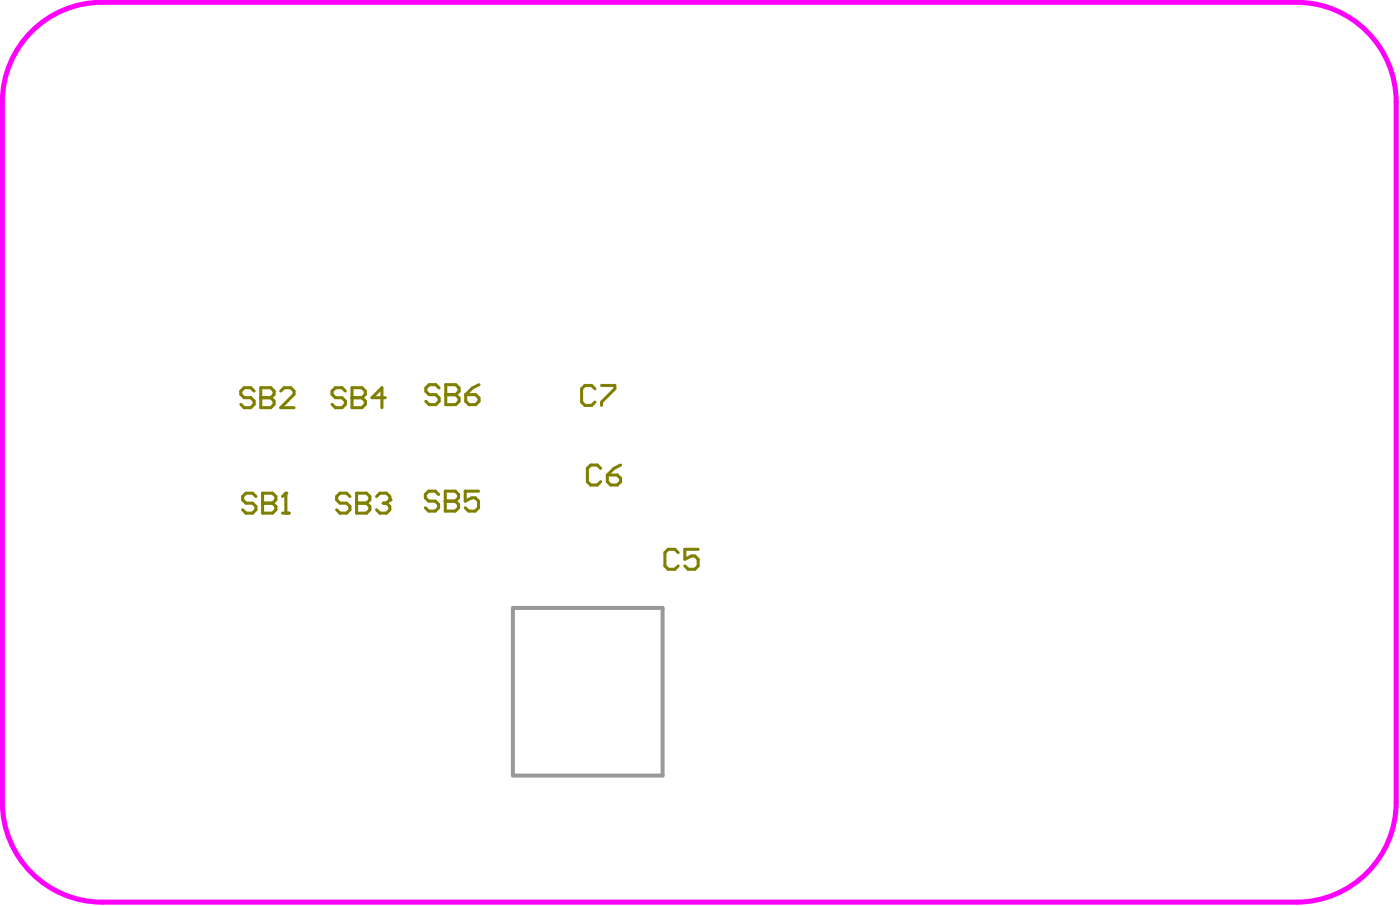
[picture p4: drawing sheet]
<svg xmlns="http://www.w3.org/2000/svg" width="234mm" height="151mm" viewBox="0 0 234 151" stroke-linecap="round" stroke-linejoin="round" font-family="sans-serif">
<path d="M4.7 5.8a16.6 16.6 0 0 1 12.3-5.4h199.3a16.6 16.6 0 0 1 16.6 16.6v116.7a16.6 16.6 0 0 1-16.6 16.6h-199.3a16.6 16.6 0 0 1-16.6-16.6v-116.7a16.6 16.6 0 0 1 4.3-11.2z" fill="none" stroke="#f0f" stroke-width=".84"/>
<path d="M73.3 64.7l-.6-.6h-1.1l-.6 .6v.5l.6 .6h1.1l.6 .5v.6l-.6 .5h-1.1l-.6-.5M74.4 64.1v3.3h1.6l.6-.5v-.6l-.6-.5h-1.6" fill="none" stroke="#808000" stroke-width=".51"/>
<circle cx="74.4" cy="65.8" r=".25" fill="#808000"/>
<path d="M74.4 64.1h1.6l.6 .6v.5l-.6 .6h-1.6M77.7 65.8h1.7l.5 .5v.6l-.5 .5h-1.2l-.5-.5zM79.9 64.1l-1.1 .6-1.1 1.1M73.2 82.4l-.6-.5h-1.1l-.6 .5v.6l.6 .5h1.1l.6 .6v.5l-.6 .6h-1.1l-.6-.6M74.3 81.9v3.3h1.6l.6-.6v-.5l-.6-.6h-1.6" fill="none" stroke="#808000" stroke-width=".51"/>
<circle cx="74.3" cy="83.5" r=".25" fill="#808000"/>
<path d="M57.6 65.2l-.5-.6h-1.2l-.5 .6v.5l.5 .6h1.2l.5 .5v.6l-.5 .5h-1.2l-.5-.5M58.7 64.6v3.3h1.7l.5-.5v-.6l-.5-.5h-1.7M74.3 81.9h1.6l.6 .5v.6l-.6 .5h-1.6M79.8 81.9h-2.2v1.6l1.1-.5h.6l.5 .5v1.1l-.5 .6h-1.1l-.6-.6" fill="none" stroke="#808000" stroke-width=".51"/>
<circle cx="58.7" cy="66.3" r=".25" fill="#808000"/>
<path d="M58.7 64.6h1.7l.5 .6v.5l-.5 .6h-1.7M64.3 66.3h-2.3l1.7-1.7v3.3M58.4 82.7l-.6-.5h-1.1l-.5 .5v.6l.5 .6h1.1l.6 .5v.6l-.6 .5h-1.1l-.5-.5M59.5 82.2v3.3h1.6l.6-.5v-.6l-.6-.5h-1.6" fill="none" stroke="#808000" stroke-width=".51"/>
<circle cx="59.5" cy="83.9" r=".25" fill="#808000"/>
<path d="M59.5 82.2h1.6l.6 .5v.6l-.6 .6h-1.6M62.8 82.7l.6-.5h1.1l.5 .5v.6" fill="none" stroke="#808000" stroke-width=".51"/>
<circle cx="65" cy="83.3" r=".25" fill="#808000"/>
<path d="M42.4 65.2l-.6-.6h-1.1l-.5 .6v.5l.5 .6h1.1l.6 .5v.6l-.6 .5h-1.1l-.5-.5M43.5 64.6v3.3h1.7l.5-.5v-.6l-.5-.5h-1.7M63.9 83.9h.6M64.5 83.9l.5 .5v.6l-.5 .5h-1.1l-.6-.5M65 83.3l-.5 .6" fill="none" stroke="#808000" stroke-width=".51"/>
<circle cx="43.5" cy="66.3" r=".25" fill="#808000"/>
<path d="M43.5 64.6h1.7l.5 .6v.5l-.5 .6h-1.7M46.8 65.2l.6-.6h1.1l.5 .6v.5l-2.2 2.2h2.2M42.7 82.7l-.6-.5h-1.1l-.5 .5v.6l.5 .6h1.1l.6 .5v.6l-.6 .5h-1.1l-.5-.5M43.8 82.2v3.3h1.7l.5-.5v-.6l-.5-.5h-1.7" fill="none" stroke="#808000" stroke-width=".51"/>
<circle cx="43.8" cy="83.9" r=".25" fill="#808000"/>
<path d="M43.8 82.2h1.7l.5 .5v.6l-.5 .6h-1.7M47.1 85.5h1.1M47.7 82.2v3.3" fill="none" stroke="#808000" stroke-width=".51"/>
<circle cx="47.7" cy="82.2" r=".25" fill="#808000"/>
<path d="M99.2 64.8l-.5-.6h-1.1l-.6 .6v2.2l.6 .6h1.1l.5-.6M100.2 78.1l-.6-.6h-1.1l-.5 .6v2.2l.5 .5h1.1l.6-.5M100.3 64.2h2.3v.6l-2.3 2.2v.6M101.3 79.2h1.7l.5 .5v.6l-.5 .5h-1.1l-.6-.5zM103.5 77.5l-1.1 .6-1.1 1.1M47.7 82.2l-.6 .5M113.1 92.1l-.5-.6h-1.1l-.6 .6v2.2l.6 .6h1.1l.5-.6M116.5 91.5h-2.3v1.7l1.2-.5h.5l.6 .5v1.1l-.6 .6h-1.1l-.6-.6" fill="none" stroke="#808000" stroke-width=".51"/>
<path d="M85.6 101.3h24.9v28h-24.9z" fill="none" stroke="#999" stroke-width=".66"/>
</svg>
